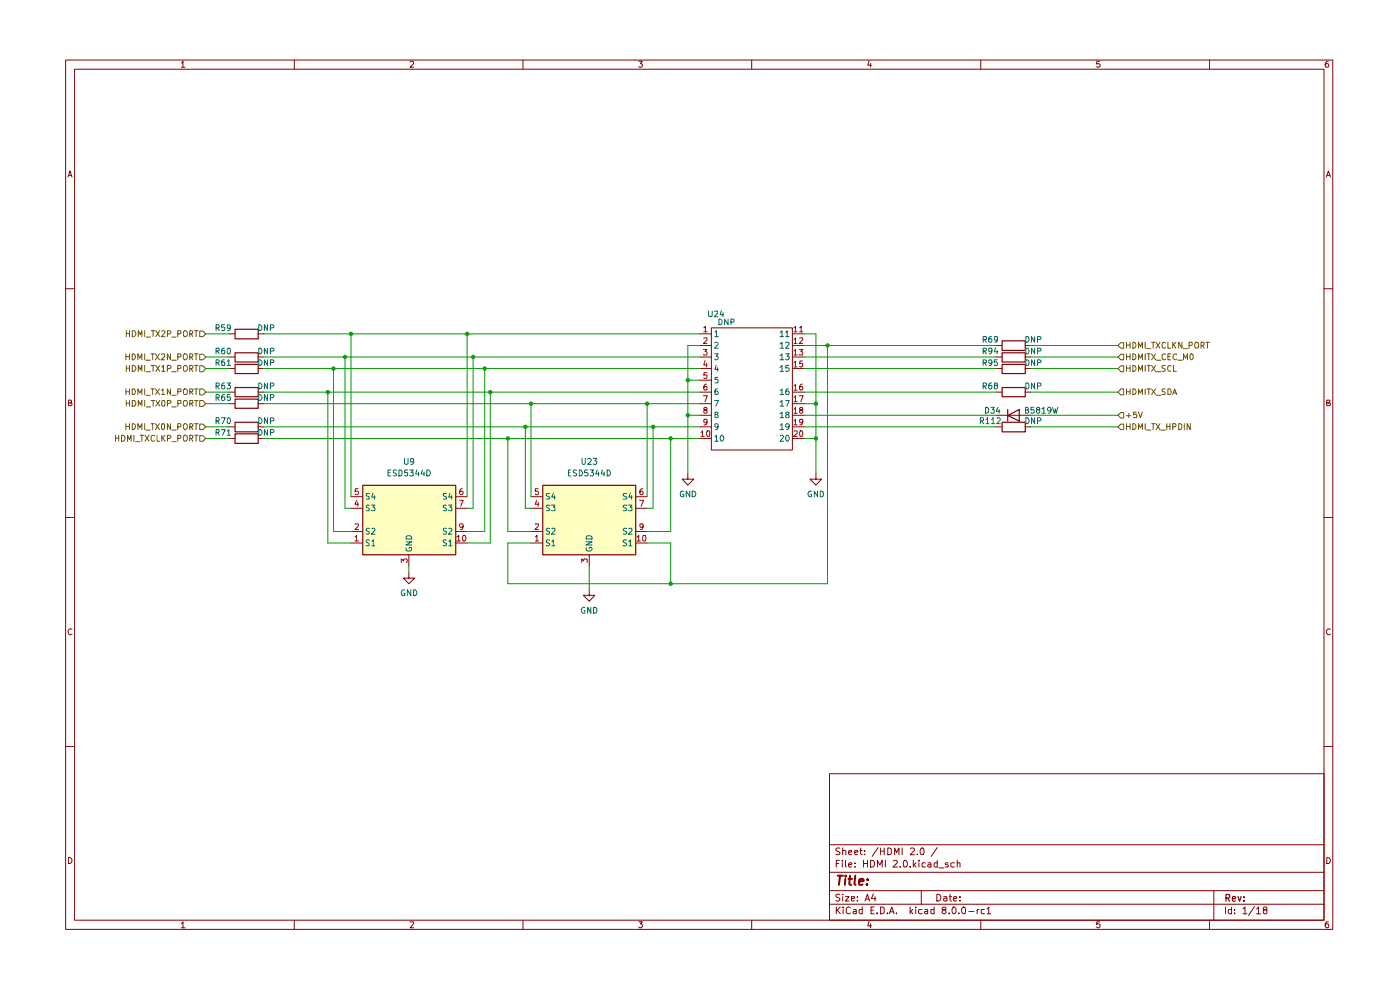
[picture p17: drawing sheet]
<svg xmlns="http://www.w3.org/2000/svg" width="297mm" height="210mm" viewBox="0 0 297 210" stroke-linecap="round" stroke-linejoin="round" font-family="sans-serif">
<g fill="none" stroke="#840000" stroke-width=".21">
<path d="M13.9 12.7h268.8v184.4h-268.8zM15.8 14.7h265.1v180.5h-265.1zM38.5 13.3h.1l.2-.3v1.3M38.5 14.3h.7M62.4 12.7v2M87 13.2l.5-.2 .3 .2-.1 .4-.7 .7h.8M110.9 12.7v2M135.5 13h.8l-.5 .5 .4 .1v.6h-.7M159.5 12.7v2M184.4 12.9l-.3 .9h.8M184.7 13.4v.9M208.1 12.7v2"/>
<path d="M233.3 13h-.6l-.1 .6h.7v.6h-.7M256.6 12.7v2M281.8 13a.71 .71 0 0 0-.7 .5 .71 .71 0 0 0 .3 .8l.4-.1v-.6l-.4-.1-.3 .3M14.4 37.5l.5-1.2 .4 1.2M14.5 37.2h.7M281.4 37.5l.4-1.2 .4 1.2M281.5 37.2h.6M13.9 61.3h1.9M280.9 61.3h1.8M14.5 85.5h.4l.3-.3-.2-.3h-.5v1.2h.6l.2-.5-.4-.1M281.5 85.5h.4l.2-.3-.1-.3h-.5v1.2h.6l.1-.5-.3-.1M13.9 109.8h1.9"/>
<path d="M280.9 109.8h1.8M15.3 133.5a.59 .59 0 0 0-.9 .5 .59 .59 0 0 0 .8 .6l.1-.1M282.2 133.5a.59 .59 0 0 0-.8 .5 .59 .59 0 0 0 .7 .6l.1-.1M13.9 158.4h1.9M280.9 158.4h1.8M176 164.1h104.9v31.1h-104.9zM176 179.2h104.9M178.2 180l-.6-.1-.3 .2 .1 .4 .8 .4-.1 .3h-.8M178.8 179.9v1.4M182.6 179.9v1.2l.3 .2M186.3 179.8l-1.3 1.8M186.8 179.9v1.4"/>
<path d="M187.6 179.9v1.4M188.3 179.9h.4l.4 .3v.8l-.4 .3h-.4zM191.4 179.9v1.4M198.8 179.8l-1.2 1.8M14.5 181.9a.65 .65 0 0 1 .8 .6 .65 .65 0 0 1-.8 .7zM38.5 195.9l.3-.4v1.3M38.5 196.8h.7M62.4 195.2v1.9M87 195.6l.7-.1 .1 .3-.8 1h.8M110.9 195.2v1.9M135.5 195.5h.8l-.5 .5 .5 .2-.1 .5-.5 .1-.2-.2M159.5 195.2v1.9"/>
<path d="M176 191.8h104.9M176 188.9h104.9M176 185h104.9M177.4 192.4v1.4M177.4 183.2h.5M177.6 193l.7 .8M178.1 182.5h-.7v1.4M178.2 189.8h-.8l-.1 .3 .8 .4 .1 .4-.3 .2-.6-.1M178.3 192.4l-.9 .8M178.7 182.5v.2M178.7 183v.9M178.8 189.7v.1"/>
<path d="M178.8 180.5l.4-.1 .2 .1v.8M178.8 190.2v.9M178.9 192.4v.2M178.9 192.9v.9M179.4 190.2h.7l-.7 .9h.7M179.4 182.5v1.3l.1 .1M180 183.4l.7-.1-.2-.3-.5 .2v.6l.3 .1 .3-.1M180 180.8l.7-.1-.2-.3-.5 .1v.6l.3 .2 .3-.1M180.4 192.6l-.4-.2-.5 .3 .1 1 .4 .1 .4-.1M180.6 190.6l.7-.1-.1-.3h-.6v.8h.6M181.1 192.9h.5v.9M181.3 180.8l.7-.1-.2-.3h-.3l-.2 .1v.6l.2 .2 .4-.1"/>
<path d="M181.4 183.8v.1M181.4 183.1v.1M181.6 193.2l-.5 .1-.1 .2 .1 .3h.5M181.9 191v.1M181.9 190.2v.2M182.4 180.4h.5M182.9 192.9h-.5l-.2 .7a.45 .45 0 0 0 .7 .2M182.9 192.4v1.4M183.2 183.2h.8M183.2 182.5v1.4M183.4 181.2v.1M183.4 180.5h.1"/>
<path d="M183.5 191.1l.5-1.4 .4 1.4M183.7 190.7h.7M184 182.5v1.4M184.4 195.4l-.3 1h.8M184.7 182.5a.73 .73 0 0 1 .9 .7 .73 .73 0 0 1-.9 .7zM184.7 196v.8M184.8 193.1h.5M185.3 189.6l-.4 1h.9M185.5 192.4h-.7v1.4h.7M185.6 190.2v.9M186 193.7v.1M186.1 183.9v-1.4l.5 1 .5-1v1.4"/>
<path d="M186.8 192.4h.3l.5 .3v.8l-.5 .3h-.3zM186.8 180.5h.8M187.8 182.5v1.4M188.3 193.7v.1M188.7 193.8l.5-1.4 .5 1.4M188.8 193.4h.7M189.5 182.7l.6-.2 .3 .4-1 1h1M189.8 181.3v-1.4l.4 1 .5-1v1.4M190.2 193.7v.1M191 183.8v.1M191.7 182.7l.3-.2a.75 .75 0 0 1 .5 .7 .75 .75 0 0 1-.5 .7l-.3-.1-.1-.4zM193.1 183.8v.1"/>
<path d="M193.1 192.4v1.4M193.2 180l.1-.1h.4l.3 .4-.9 1h.9M193.2 193.3l.5 .5M193.7 192.9l-.6 .5M193.8 182.5v1.4M193.9 183.4l.4 .5M194.3 192.4v.2M194.3 192.9v.9M194.3 183l-.5 .5M194.6 181.2v.1M194.9 182.5v.2M194.9 183v.9"/>
<path d="M195.3 180.1l.3-.2a.82 .82 0 0 1 .3 1.3h-.5l-.2-.4zM195.4 188.9v2.9M195.6 192.9h-.6l-.1 .7a.52 .52 0 0 0 .7 .2M196.2 192.9h.5l.1 .9M196.3 183.1h-.7v.7h.7M196.8 193.2l-.6 .1-.1 .2 .3 .3h.4M196.9 183.1h.6v.8M197.5 183.3l-.6 .1-.1 .2 .3 .3 .4-.1M198.2 192.9l-.7 .1v.7l.2 .1h.5M198.2 192.4v1.4M198.7 189.7a.73 .73 0 0 1 .9 .7 .73 .73 0 0 1-.9 .7zM198.8 183.1l-.4-.1-.2 .3v.5h.6"/>
<path d="M198.8 182.5v1.4M199.2 184.1h1.1M200.2 190.2h.6l.1 .9M200.2 193l-.4-.3 .4-.3h.2l.3 .3-.3 .3a.45 .45 0 0 0-.6 .4 .45 .45 0 0 0 .6 .4l.3-.2-.3-.6M200.9 190.5l-.7 .1v.4h.7M201.1 183.1l-.3-.1-.3 .3 .1 .1 .5 .1 .1 .3-.2 .1-.5-.1M201.4 193.7v.1M201.4 190.2h.5M201.5 189.7v1.3l.4 .1M202.1 192.5l.4-.1a.8 .8 0 0 1 .3 .8 .8 .8 0 0 1-.5 .6 .97 .97 0 0 1-.2-1.3zM202.3 190.6l.7-.1-.1-.3h-.5l-.1 .2v.6l.2 .1 .4-.1M202.5 183.1l-.4-.1-.4 .3 .1 .5h.7"/>
<path d="M203.1 183.1h.6v.8M203.1 182.5v1.4M203.4 193.7v.1M203.7 191v.1M203.7 190.2v.2M204.1 192.7l.3-.3a.83 .83 0 0 1 .1 1.4h-.2a.9 .9 0 0 1-.2-1.1zM205.5 193.3h1.1M207.3 192.9v.9M207.7 192.9h-.2l-.2 .3M208.1 195.2v1.9M208.8 192.9h-.6l-.1 .3 .1 .6h.6M209.4 192.8l.4-.4v1.4"/>
<path d="M209.4 193.8h.8M233.3 195.5h-.6l-.1 .6 .2-.1h.3l.3 .2v.3l-.3 .3h-.3l-.2-.2M256.6 195.2v1.9M257.5 188.9v6.3M260 192.4v1.4M261.2 192.9h-.5l-.1 .3v.4l.2 .2h.4M261.2 192.4v1.4M261.9 193.7v.1M261.9 192.9v.2M263.7 192.8l.4-.4v1.4M263.7 193.8h.8M266.1 192.3l-1.2 1.9"/>
<path d="M266.6 192.8l.4-.4v1.4M266.6 193.8h.8M268.3 193l-.3-.1v-.3l.3-.2 .4 .1 .1 .4-.8 .3v.5l.3 .1 .5-.1v-.5l-.3-.2M281.5 181.9a.65 .65 0 0 1 .7 .6 .65 .65 0 0 1-.7 .7zM281.8 195.5h-.4l-.3 .5v.5l.3 .3 .4-.1v-.7h-.4l-.3 .2"/>
</g>
<path d="M260.1 190.5l.7-.1 .1-.6-.8-.1v1.5M260.4 190.5l.5 .7M261.4 190.7l.7-.1-.1-.4h-.5l-.1 .7 .2 .3 .4-.1M262.6 190.2l.4 1 .3-1M263.9 191v.2M263.9 190.2v.2" fill="none" stroke="#840000" stroke-width=".25"/>
<path d="M177.7 185.8h1.1M178.2 185.8l-.2 1.9M179.3 186.4l-.1 1.3M179.4 185.8v.1M180 186.4h.8M180.3 185.8l-.1 1.6 .4 .3M181.4 185.8l-.1 1.6 .2 .3M182.2 187l1-.1-.1-.4a.6 .6 0 0 0-.8 .2v.9h.7M184 187.5l-.1 .2-.1-.1 .2-.1-.1 .2M184.1 186.5v.2" fill="none" stroke="#840000" stroke-width=".42"/>
<g fill="#ffffc2">
<path d="M115.1 102.9h19.7v14.7h-19.7z"/>
<path d="M76.9 102.9h19.7v14.7h-19.7z"/>
</g>
<g fill="none" stroke="#840000" stroke-width=".21">
<path d="M48.6 70.8h1.2M48.6 75.7h1.2M48.6 78.2h1.2M54.7 70.8h1.2M54.7 75.7h1.2M54.7 78.2h1.2M148.5 70.8h2.4M148.5 73.3h2.4M148.5 75.7h2.4M148.5 78.2h2.4M150.9 69.5h17.2v26h-17.2zM168.1 70.8h2.5"/>
<path d="M168.1 73.3h2.5M168.1 75.7h2.5M168.1 78.2h2.5M148.5 93h2.4M148.5 83.2h2.4M148.5 85.6h2.4M148.5 88.1h2.4M148.5 90.5h2.4M148.5 80.6h2.4M168.1 93h2.5M168.1 83.2h2.5M168.1 85.6h2.5"/>
<path d="M168.1 88.1h2.5M168.1 90.5h2.5M112.6 115.2h2.5M112.6 112.7h2.5M112.6 107.8h2.5M112.6 105.4h2.5M125 117.6v2.5M134.8 115.2h2.5M134.8 112.7h2.5M134.8 107.8h2.5M134.8 105.4h2.5M145.9 100.4v1.2h1.3l-1.3 1.3-1.2-1.3h1.2"/>
<path d="M173.1 100.4v1.2h1.2l-1.2 1.3-1.3-1.3h1.3M125 125.1v1.2h1.2l-1.2 1.2-1.3-1.2h1.3"/>
</g>
<path d="M49.9 77.3h4.9v1.9h-4.9zM49.9 74.8h4.9v2h-4.9zM49.9 69.8h4.9v2.1h-4.9zM115.1 102.9h19.8v14.8h-19.8z" fill="none" stroke="#840000" stroke-width=".25"/>
<g fill="none" stroke="#006464" stroke-width=".21">
<path d="M151.6 75.1h.8l-.5 .5h.4l.1 .5-.3 .2h-.3l-.2-.1M151.7 70.5l.3-.4v1.3M151.7 72.8l.4-.2 .3 .3-.8 1h.8M151.7 71.4h.7M151.9 77.5l-.2 .9h.7M152.2 77.9v.9M165.5 70.5l.4-.4v1.3M165.5 72.9l.4-.3v1.3M165.5 75.4l.4-.3v1.2M165.5 77.9l.4-.4v1.3M165.5 71.4h.7M165.5 73.9h.7"/>
<path d="M165.5 76.3h.7M165.5 78.8h.7M166.7 70.5h.1l.2-.4v1.3M166.7 72.8l.1-.2h.4l.2 .2-.7 1.1h.7M166.7 75.1h.7l-.4 .5h.3l.1 .5-.2 .2h-.4l-.1-.1M166.7 71.4h.7M167.3 77.5h-.6v.6h.6v.6h-.6M151.6 85h.8l-.6 1.1M151.7 92.7l.3-.4v1.3M151.7 93.6h.7M151.8 87.9l-.1-.1v-.3h.6v.3l-.6 .3v.4l.5 .1 .2-.4-.3-.3M152.2 82.5h-.4l-.1 .3v.8h.6l.1-.4-.3-.3h-.3l-.1 .3"/>
<path d="M152.3 80h-.6v.6l.4-.1 .3 .2-.1 .4h-.6M152.4 90.4l-.3 .2-.4-.1v-.5l.4-.1a.72 .72 0 0 1 .2 .7 .72 .72 0 0 1-.5 .5M152.9 92.4a.61 .61 0 0 1 .7 .5 .61 .61 0 0 1-.4 .7 .71 .71 0 0 1-.3-1.2zM165.5 82.8l.4-.3v1.2M165.5 85.3l.4-.3v1.1M165.5 87.8l.4-.4v1.2M165.5 90.2l.4-.3v1.2M165.5 92.5l.5-.2 .2 .3-.7 1h.7M165.5 83.7h.7M165.5 86.1h.7M165.5 88.6h.7M165.5 91.1h.7"/>
<path d="M166.7 85h.7l-.5 1.1M166.8 92.4a.61 .61 0 0 1 .7 .5 .61 .61 0 0 1-.4 .7 .71 .71 0 0 1-.3-1.2zM166.9 87.9l-.2-.2v-.2h.6v.3l-.4 .1-.2 .3 .1 .4h.5l.1-.2v-.2l-.2-.3M167.3 82.5l-.5 .1-.1 .8 .1 .3 .5-.1 .1-.4-.2-.3h-.3l-.2 .3M167.4 90.4l-.1 .1a.42 .42 0 0 1-.5 0 .42 .42 0 0 1-.1-.5l.5-.1a.72 .72 0 0 1 .2 .7 .72 .72 0 0 1-.6 .5M116.6 114.6l-.5-.1-.2 .3v.2l.7 .4-.2 .4-.5-.1M116.6 112.1h-.7a.57 .57 0 0 0 .6 .7l.1 .3-.2 .2-.5-.1M116.6 107.2h-.7v.3l.2 .2h.3l.2 .5-.1 .1h-.6M116.6 104.7h-.6l-.1 .2 .2 .4h.3l.2 .2v.2l-.1 .2h-.6M117 107.1h.7l-.3 .5 .3 .1v.5h-.7M117 114.8h.2l.2-.3v1.3M117 112.1h.7v.5l-.7 .7h.7"/>
<path d="M117 115.8h.7M117.4 104.6l-.4 .8h.8M117.6 105.1v.8M124.3 114.9h1.3l-1.3 .7h1.3M124.4 116.2a.45 .45 0 0 0 .2 .7l.7-.1a.37 .37 0 0 0 .3-.3 .37 .37 0 0 0-.2-.4h-.4v.3M124.4 113.8l.2-.1h.7l.2 .1 .1 .5h-1.3zM133 114.6l-.5-.1-.3 .3 .1 .2 .6 .3 .1 .2-.3 .3-.5-.1M133 104.7h-.6l-.2 .2 .3 .4h.2l.3 .4-.2 .2h-.6M133 107.2h-.7l-.1 .3 .3 .2h.2l.3 .5-.2 .1h-.6M133 112.1h-.7a.57 .57 0 0 0 .6 .7l.1 .3-.3 .2-.5-.1M133.3 107.1h.8l-.4 .5 .4 .1v.5h-.8M133.4 114.8h.2l.1-.3v1.3"/>
<path d="M133.4 112.1h.7v.5l-.8 .7h.8M133.4 115.8h.7M133.7 104.6l-.3 .8h.7M134 105.1v.8"/>
</g>
<g fill="none" stroke="#a90000" stroke-width=".21">
<path d="M149.2 74.1h.8l-.4 .4 .4 .2v.5h-.8M149.3 69.5l.3-.3v1.2M149.3 71.7h.6l.1 .5-.8 .6h.8M149.3 70.4h.7M149.6 76.5l-.3 .9h.8M149.9 77v.8M150 79h-.6l-.1 .6 .6-.1 .1 .6-.3 .2-.4-.2M168.4 69.5l.4-.3v1.2M168.4 72l.4-.3v1.1M168.4 74.5l.4-.4v1.2M168.4 76.9l.4-.3v1.2M168.4 70.4h.7"/>
<path d="M168.4 72.8h.7M168.4 75.3h.7M168.4 77.8h.7M169.5 74.1h.8l-.4 .4 .4 .3-.1 .5-.7-.1M169.6 69.5l.4-.3v1.2M169.6 71.7h.6l.1 .3-.8 .8h.8M169.6 70.4h.7M170.2 76.6h-.5l-.1 .6 .6-.1v.7h-.4l-.2-.1M148.7 91.7l.3-.3v1.2M148.7 92.6h.7M149.2 83.9h.9l-.5 1.3M149.6 87l-.2-.1a.34 .34 0 0 1 .1-.5 .34 .34 0 0 1 .5 .2l-.1 .3-.5 .1-.1 .4a.42 .42 0 0 0 .7 .2v-.5l-.3-.1"/>
<path d="M149.9 81.5h-.3a.93 .93 0 0 0-.2 1.2l.3 .1 .3-.2v-.5l-.6-.1-.1 .2M150 91.5h.5l.1 .7-.2 .4-.4-.1zM150 89.4l-.3 .3-.3-.1v-.7l.6 .1v.9l-.6 .2M168.4 81.8l.4-.3v1.3M168.4 84.3l.4-.4v1.3M168.4 86.8l.4-.4v1.3M168.4 89.3l.4-.4v1.2M168.4 91.5l.6-.1 .1 .5-.7 .7h.7M168.4 82.8h.7M168.4 85.2h.7M168.4 87.7h.7M168.4 90.1h.7"/>
<path d="M169.5 83.9h.9l-.5 1.3M169.7 91.5h.5l.1 .7-.2 .4-.4-.1zM169.9 87l-.2-.1a.31 .31 0 0 1 .1-.4 .31 .31 0 0 1 .4 .1v.3l-.5 .1-.1 .4a.35 .35 0 0 0 .4 .3 .35 .35 0 0 0 .3-.3l-.1-.4h-.2M170.2 81.5h-.2a.93 .93 0 0 0-.3 1.2 .43 .43 0 0 0 .5-.2 .43 .43 0 0 0 0-.5h-.5l-.1 .2M170.3 89.4l-.3 .3-.3-.1v-.7h.5l.1 .2-.2 .9-.4 .1M113.6 113.9l.3-.3v1.2M113.6 111.2l.6-.1 .1 .4-.8 .8h.8M113.6 114.8h.7M113.8 106.1l-.2 .9h.7M114.2 103.7h-.6v.6h.6v.6h-.5l-.1-.1M114.2 106.5v.9M123.4 119.3v-.7l.4 .4 .1-.4h.6v.7"/>
<path d="M135.2 113.9l.3-.3v1.2M135.2 114.8h.6M135.7 106.1h.8l-.5 1.3M136.3 103.7h-.2l-.3 .3v.8l.4 .1h.1l.1-.5a.35 .35 0 0 0-.3-.2 .35 .35 0 0 0-.3 .2M136.4 113.7h.5l.1 .6-.1 .5h-.4l-.2-.2zM136.4 111.6l-.2 .3-.4-.1v-.6l.5-.1 .1 .2-.1 .9-.5 .1"/>
</g>
<path d="M42.4 92.4h.6l.6 .6-.6 .6h-.6z" fill="#fff"/>
<g fill="none" stroke="#725600" stroke-width=".21">
<path d="M24.5 92.3v1.3M24.5 92.9h.7M25.2 92.3v1.3M25.8 92.3a.65 .65 0 0 1 .7 .7 .65 .65 0 0 1-.7 .6zM27 93.6v-1.3l.5 1 .3-1v1.3M28.4 92.3v1.3M28.7 93.7h1M29.8 92.3h.7M30.1 92.3v1.3M30.8 92.3l.8 1.3M31.6 92.3l-.8 1.3M32.8 92.5l-.3-.2-.5 .4 .1 .7 .4 .2 .3-.2"/>
<path d="M33.3 92.3v1.3h.6M34.3 92.3v1.3M34.5 92.8l.5 .8M35 92.3l-.7 .7M35.5 93h.5l.3-.4-.3-.3h-.5v1.3M36.4 93.7h1M37.7 93l.6-.1 .1-.4-.7-.2v1.3M39 92.5l.2-.2 .3 .1a.74 .74 0 0 1 .2 1l-.5 .2a.9 .9 0 0 1-.2-1.1zM40.3 93l.5-.1v-.5l-.5-.1v1.3M40.5 93l.4 .6M41.3 92.3h.7M41.6 92.3v1.3"/>
<path d="M42.4 92.4h.6l.6 .6-.6 .6h-.6z"/>
</g>
<path d="M42.4 90h.6l.6 .5-.6 .6h-.6z" fill="#fff"/>
<g fill="none" stroke="#725600" stroke-width=".21">
<path d="M26.7 89.9v1.2M26.7 90.5h.8M27.5 89.9v1.2M28.1 89.9a.64 .64 0 0 1 .6 .6 .64 .64 0 0 1-.6 .6zM29.2 91.1v-1.2l.5 .8 .4-.8v1.2M30.7 89.9v1.2M30.9 91.2h1M32 89.9h.7M32.4 89.9v1.2M33 89.9l.8 1.2M33.8 89.9l-.8 1.2M34.3 90l.4-.1 .2 .2v.8l-.2 .2-.4-.1z"/>
<path d="M36.2 89.9v1.2l-.7-1.2v1.2M36.4 91.2h1M37.7 90.5h.6l.1-.5-.7-.1v1.2M39.2 89.9l.5 .1a.79 .79 0 0 1-.3 1.1h-.2a.86 .86 0 0 1 0-1.2zM40.3 90.5h.5v-.5l-.5-.1v1.2M40.5 90.5l.4 .6M41.3 89.9h.7M41.6 89.9v1.2M42.4 90h.6l.6 .5-.6 .6h-.6z"/>
</g>
<path d="M42.4 75.1h.6l.6 .6-.6 .6h-.6z" fill="#fff"/>
<g fill="none" stroke="#725600" stroke-width=".21">
<path d="M26.7 75.1v1.2M26.7 75.6h.8M27.5 75.1v1.2M28.1 75.1a.64 .64 0 0 1 .6 .6 .64 .64 0 0 1-.6 .6zM29.2 76.3v-1.2l.5 .9 .4-.9v1.2M30.7 75.1v1.2M30.9 76.4h1M32 75.1h.7M32.4 75.1v1.2M33 75.1l.8 1.2M33.8 75.1l-.8 1.2M34.2 75.2l.2-.1h.3l.2 .1v.4l-.7 .7h.7"/>
<path d="M36.2 75.1v1.2l-.7-1.2v1.2M36.4 76.4h1M37.7 75.7l.7-.1v-.4l-.7-.1v1.2M39.2 75.1h.3a.74 .74 0 0 1 .2 1.1l-.5 .1a.86 .86 0 0 1 0-1.2zM40.3 75.7l.5-.1v-.5h-.5v1.2M40.5 75.7l.4 .6M41.3 75.1h.7M41.6 75.1v1.2M42.4 75.1h.6l.6 .6-.6 .6h-.6z"/>
</g>
<path d="M42.4 82.5h.6l.6 .7-.6 .6h-.6z" fill="#fff"/>
<g fill="none" stroke="#725600" stroke-width=".21">
<path d="M26.7 82.5v1.2M26.7 83.1h.8M27.5 82.5v1.2M28.1 82.5a.66 .66 0 0 1 .6 .4 .66 .66 0 0 1-.2 .8h-.4zM29.2 83.7v-1.2l.5 .8 .4-.8v1.2M30.7 82.5v1.2M30.9 83.9h1M32 82.5h.7M32.4 82.5v1.2M33 82.5l.8 1.2M33.8 82.5l-.8 1.2M34.2 82.8l.4-.3v1.2"/>
<path d="M34.2 83.7h.7M36.2 82.5v1.2l-.7-1.2v1.2M36.4 83.9h1M37.7 83.1h.6l.1-.5-.7-.1v1.2M39.1 82.5h.4a.74 .74 0 0 1 0 1.2h-.4a1.05 1.05 0 0 1 0-1.2zM40.3 83.1h.5v-.6h-.5v1.2M40.5 83.1l.4 .6M41.3 82.5h.7M41.6 82.5v1.2M42.4 82.5h.6l.6 .7-.6 .6h-.6z"/>
</g>
<path d="M42.4 85h.6l.6 .6-.6 .6h-.6z" fill="#fff"/>
<g fill="none" stroke="#725600" stroke-width=".21">
<path d="M26.8 85v1.1M26.8 85.5h.7M27.5 85v1.1M28.1 85h.5l.1 .2 .1 .4-.2 .5h-.5zM29.3 86.1v-1.1l.5 .8 .3-.8v1.1M30.7 85v1.1M31 86.3h1M32 85h.8M32.5 85v1.1M33.1 85l.8 1.1M33.9 85l-.8 1.1M34.4 85h.5l.1 .7-.2 .4h-.3l-.2-.1z"/>
<path d="M35.5 85.5h.6l.2-.1-.1-.4h-.7v1.1M36.4 86.3h1M37.7 85.5h.6l.1-.5h-.7v1.1M39.1 85h.4a.78 .78 0 0 1 0 1.1h-.4l-.1-.1-.1-.6zM40.3 85.5h.5v-.5h-.5v1.1M40.5 85.5l.4 .6M41.3 85h.7M41.6 85v1.1M42.4 85h.6l.6 .6-.6 .6h-.6z"/>
</g>
<path d="M42.4 70.2h.6l.6 .6-.6 .6h-.6z" fill="#fff"/>
<g fill="none" stroke="#725600" stroke-width=".21">
<path d="M26.8 70.1v1.3M26.8 70.7h.7M27.5 70.1v1.3M28.1 70.1a.65 .65 0 0 1 .7 .7 .65 .65 0 0 1-.7 .6zM29.3 71.4v-1.3l.5 .9 .3-.9v1.3M30.7 70.1v1.3M31 71.5h1M32 70.1h.8M32.5 70.1v1.3M33.1 70.1l.8 1.3M33.9 70.1l-.8 1.3M34.3 70.2l.4-.1 .3 .4-.8 .9h.8"/>
<path d="M35.5 70.8h.5l.3-.2-.1-.4-.7-.1v1.3M36.4 71.5h1M37.7 70.8l.6-.1 .1-.5-.7-.1v1.3M39.2 70.1l.3 .1a.74 .74 0 0 1 .2 1l-.5 .2a.86 .86 0 0 1 0-1.3zM40.3 70.8l.5-.1v-.5l-.5-.1v1.3M40.5 70.8l.4 .6M41.3 70.1h.7M41.6 70.1v1.3M42.4 70.2h.6l.6 .6-.6 .6h-.6z"/>
</g>
<path d="M42.4 77.6h.6l.6 .6-.6 .7h-.6z" fill="#fff"/>
<g fill="none" stroke="#725600" stroke-width=".21">
<path d="M26.8 77.5v1.3M26.8 78.1h.7M27.5 77.5v1.3M28.1 77.5a.65 .65 0 0 1 .7 .6 .65 .65 0 0 1-.7 .7zM29.3 78.8v-1.3l.5 .9 .3-.9v1.3M30.7 77.5v1.3M31 78.9h1M32 77.5h.8M32.5 77.5v1.3M33.1 77.5l.8 1.3M33.9 77.5l-.8 1.3M34.3 77.9l.4-.4v1.3"/>
<path d="M34.3 78.8h.7M35.5 78.2l.7-.1 .1-.3-.3-.3h-.5v1.3M36.4 78.9h1M37.7 78.2l.7-.1v-.4l-.7-.2v1.3M39.2 77.5l.3 .1a.74 .74 0 0 1 .2 1l-.5 .2a.86 .86 0 0 1 0-1.3zM40.3 78.2l.5-.1v-.5l-.5-.1v1.3M40.5 78.2l.4 .6M41.3 77.5h.7M41.6 77.5v1.3M42.4 77.6h.6l.6 .6-.6 .7h-.6z"/>
</g>
<path d="M212.6 74.8h4.9v2h-4.9zM212.6 72.3h4.9v2h-4.9zM212.6 77.3h4.9v1.9h-4.9zM49.9 89.6h4.9v2h-4.9zM49.9 82.2h4.9v2h-4.9zM49.9 84.7h4.9v1.9h-4.9zM49.9 92h4.9v2.1h-4.9zM212.6 89.6h4.9v2h-4.9zM212.6 82.2h4.9v2h-4.9zM213.8 88.1l2.4-1.2v2.4zM213.8 86.9v2.4" fill="none" stroke="#840000" stroke-width=".25"/>
<g fill="none" stroke="#840000" stroke-width=".21">
<path d="M211.3 75.7h1.2M211.3 73.3h1.2M211.3 78.2h1.2M217.5 75.7h1.1M217.5 73.3h1.1M217.5 78.2h1.1M48.6 90.5h1.2M48.6 83.2h1.2M48.6 85.6h1.2M48.6 93h1.2M54.7 90.5h1.2M54.7 83.2h1.2"/>
<path d="M54.7 85.6h1.2M54.7 93h1.2M211.3 90.5h1.2M211.3 83.2h1.2M211.3 88.1h7.3M217.5 90.5h1.1M217.5 83.2h1.1"/>
</g>
<path d="M237.2 90.5l.6-.5h.6v1.1h-.6z" fill="#fff"/>
<g fill="none" stroke="#725600" stroke-width=".21">
<path d="M237.8 90h.6v1.1h-.6l-.6-.6zM239 89.9v1.2M239 90.5h.7M239.7 89.9v1.2M240.3 89.9a.64 .64 0 0 1 .7 .6 .64 .64 0 0 1-.7 .6zM241.5 91.1v-1.2l.4 .8 .5-.8v1.2M242.9 89.9v1.2M243.2 91.2h.9M244.3 89.9h.7M244.6 89.9v1.2M245.2 89.9l.9 1.2M246.1 89.9l-.9 1.2"/>
<path d="M246.2 91.2h1M247.5 90.5h.7M247.5 89.9v1.2M248.2 89.9v1.2M248.8 90.5h.5l.2-.1v-.4l-.7-.1v1.2M250.1 89.9a.64 .64 0 0 1 .6 .6 .64 .64 0 0 1-.6 .6zM251.2 89.9v1.2M252.5 89.9v1.2l-.7-1.2v1.2"/>
</g>
<path d="M237.2 78.2l.6-.6h.6v1.3h-.6z" fill="#fff"/>
<g fill="none" stroke="#725600" stroke-width=".21">
<path d="M237.8 77.6h.6v1.3h-.6l-.6-.7zM239 77.5v1.3M239 78.1h.7M239.7 77.5v1.3M240.3 77.5a.64 .64 0 0 1 .7 .6 .64 .64 0 0 1-.7 .7zM241.5 78.8v-1.3l.4 .9 .5-.9v1.3M242.9 77.5v1.3M243.4 77.5h.6M243.7 77.5v1.3M244.3 77.5l.8 1.3M245.1 77.5l-.8 1.3M245.3 78.9h.9"/>
<path d="M247.2 77.6l-.4-.1-.3 .3 .1 .3 .6 .2v.4h-.7M248.4 77.7l-.2-.2a.65 .65 0 0 0-.5 .6 .65 .65 0 0 0 .5 .7l.2-.1M249 77.5v1.3h.5"/>
</g>
<path d="M237.2 88.1l.6-.6h.6v1.2h-.6z" fill="#fff"/>
<path d="M237.8 87.5h.6v1.2h-.6l-.6-.6zM239 88.2h.9M239.5 87.7v.9M241.1 87.4h-.6v.6l.4-.2 .3 .3-.1 .5-.6-.1M241.5 87.4l.4 1.2 .5-1.2" fill="none" stroke="#725600" stroke-width=".21"/>
<path d="M237.2 73.3l.6-.6h.6v1.2h-.6z" fill="#fff"/>
<g fill="none" stroke="#725600" stroke-width=".21">
<path d="M237.2 73.3l.6-.6h.6v1.2h-.6zM239 72.6v1.3M239 73.2h.7M239.7 72.6v1.3M240.3 72.6a.64 .64 0 0 1 .7 .6 .64 .64 0 0 1-.7 .7zM241.5 73.9v-1.3l.4 .9 .5-.9v1.3M242.9 72.6v1.3M243.2 74h.9M244.3 72.6h.7M244.6 72.6v1.3M245.2 72.6l.9 1.3M246.1 72.6l-.9 1.3"/>
<path d="M247.3 72.8l-.3-.2a.65 .65 0 0 0-.5 .6 .65 .65 0 0 0 .5 .7l.3-.2M247.8 72.6v1.3h.6M248.8 72.6v1.3M249 73.1l.5 .8M249.5 72.6l-.7 .7M250.7 72.6v1.3l-.6-1.3v1.3M251 74h1M252.3 73.3h.5l.1-.2v-.3l-.1-.2h-.5v1.3M253.7 72.6l.3 .1a.74 .74 0 0 1 .2 1l-.5 .2a.86 .86 0 0 1 0-1.3zM254.8 73.3l.6-.1v-.5l-.6-.1v1.3M255.1 73.3l.4 .6M255.8 72.6h.8"/>
<path d="M256.2 72.6v1.3"/>
</g>
<path d="M237.8 82.5h.6v1.3h-.6l-.6-.6z" fill="#fff"/>
<g fill="none" stroke="#725600" stroke-width=".21">
<path d="M237.8 82.5h.6v1.3h-.6l-.6-.6zM239 82.5v1.2M239 83.1h.7M239.7 82.5v1.2M240.3 82.5a.66 .66 0 0 1 .7 .4 .66 .66 0 0 1-.3 .8h-.4zM241.5 83.7v-1.2l.4 .8 .5-.8v1.2M242.9 82.5v1.2M243.4 82.5h.6M243.7 82.5v1.2M244.3 82.5l.8 1.2M245.1 82.5l-.8 1.2M245.3 83.9h.9"/>
<path d="M247.2 82.5h-.6l-.1 .2 .1 .3 .6 .3v.3l-.7 .1M247.8 82.5a.66 .66 0 0 1 .6 .4 .66 .66 0 0 1-.2 .8h-.4zM248.8 83.7l.4-1.2 .4 1.2M248.9 83.3h.6"/>
</g>
<path d="M237.2 75.7l.6-.6h.6v1.2h-.6z" fill="#fff"/>
<g fill="none" stroke="#725600" stroke-width=".21">
<path d="M237.8 75.1h.6v1.2h-.6l-.6-.6zM239 75.1v1.2M239 75.6h.7M239.7 75.1v1.2M240.3 75.1a.64 .64 0 0 1 .7 .6 .64 .64 0 0 1-.7 .6zM241.5 76.3v-1.2l.4 .9 .5-.9v1.2M242.9 75.1v1.2M243.4 75.1h.6M243.7 75.1v1.2M244.3 75.1l.8 1.2M245.1 75.1l-.8 1.2M245.3 76.4h.9"/>
<path d="M247.3 75.2l-.3-.1a.65 .65 0 0 0-.5 .6 .65 .65 0 0 0 .5 .6l.3-.1M247.8 75.6h.4M248.4 75.1h-.6v1.2h.6M249.6 75.2l-.3-.1-.4 .3 .1 .8 .3 .1 .3-.1M249.9 76.4h.9M251.1 76.3v-1.2l.4 .9 .4-.9v1.2M252.5 75.2l.4-.1 .2 .2v.8l-.2 .2a.72 .72 0 0 1-.4-1.1z"/>
</g>
<path d="M77 102.9h19.7v14.8h-19.7z" fill="none" stroke="#840000" stroke-width=".25"/>
<path d="M74.5 115.2h2.4M74.5 112.7h2.4M74.5 107.8h2.4M74.5 105.4h2.4M86.7 117.6v2.5M96.6 115.2h2.5M96.6 112.7h2.5M96.6 107.8h2.5M96.6 105.4h2.5M86.7 121.4v1.2h1.3l-1.3 1.2-1.2-1.2h1.2" fill="none" stroke="#840000" stroke-width=".21"/>
<g fill="none" stroke="#006464" stroke-width=".21">
<path d="M78.4 114.6h-.6v.4l.5 .3 .1 .2-.3 .3-.4-.1M78.4 112.1h-.6v.5l.5 .1 .1 .4-.3 .2-.4-.1M78.4 107.2h-.6v.4a.47 .47 0 0 1 .4 .2 .47 .47 0 0 1 .1 .5h-.6M78.4 104.7h-.6a.47 .47 0 0 0 0 .5 .47 .47 0 0 0 .5 .2v.5h-.6M78.8 107.1h.7l-.4 .5 .4 .2v.5l-.7-.1M78.9 114.8l.3-.3v1.3M78.9 112.1h.4l.2 .3-.7 .9h.7M78.9 115.8h.6M79.1 104.6l-.2 .8h.7M79.5 105.1v.8M86.1 116.2v.5l.3 .2h.7a.52 .52 0 0 0 .1-.8h-.4v.3M86.1 114.9h1.2l-1.2 .7h1.2"/>
<path d="M86.1 113.8l.3-.1h.7l.2 .3v.3h-1.2zM94.7 114.6l-.4-.1-.3 .3 .1 .2 .6 .3v.3l-.3 .2-.4-.1M94.7 104.7h-.6a.47 .47 0 0 0 0 .5 .47 .47 0 0 0 .5 .2v.5h-.6M94.7 107.2l-.4-.1-.3 .3 .1 .2 .6 .3v.3l-.7 .1M94.7 112.1h-.4l-.3 .2 .1 .3 .6 .2v.4l-.3 .1-.4-.1M95.1 107.1h.8l-.4 .5 .4 .2-.1 .5-.7-.1M95.2 114.8l.3-.3v1.3M95.2 112.1h.4l.3 .3-.8 .9h.8M95.2 115.8h.7M95.5 104.6l-.3 .8h.8M95.8 105.1v.8"/>
</g>
<g fill="none" stroke="#a90000" stroke-width=".21">
<path d="M75.3 113.9l.3-.3v1.2M75.3 111.2l.6-.1 .2 .2-.1 .3-.7 .7h.8M75.3 114.8h.8M75.6 106.1l-.3 .9h.8M75.9 106.5v.9M76 103.7h-.6l-.1 .6h.7l.1 .4-.3 .2h-.3l-.2-.1M85.1 119.3v-.7l.5 .4 .1-.4h.5l.2 .1v.5l-.2 .1M96.9 113.9l.4-.3v1.2M96.9 114.8h.8M97.5 106.1h.7l-.5 1.3M98.1 103.7l-.4 .1a.82 .82 0 0 0 0 1.1h.3l.2-.2v-.4l-.5-.1-.2 .2M98.2 113.6l.5 .1a.94 .94 0 0 1 0 1.1l-.5-.1a.87 .87 0 0 1 0-1.1z"/>
<path d="M98.2 111.6l-.2 .3h-.3l-.2-.3v-.3l.2-.2h.4a.91 .91 0 0 1-.1 1.2h-.3"/>
</g>
<g fill="none" stroke="#009600" stroke-width=".21">
<path d="M43.6 75.7h5M43.6 78.2h5M43.6 70.8h5M55.9 75.7h92.6M55.9 78.2h92.6M55.9 70.8h92.6M70.7 78.2v34.5h3.8M73.2 75.7v32.1h1.3M74.5 70.8v34.6M99.1 70.8v34.6M100.4 75.7v32.1h-1.3M102.8 78.2v34.5h-3.7"/>
<path d="M148.5 73.3h-2.6v27.1M170.6 73.3h40.7M170.6 75.7h40.7M170.6 78.2h40.7M170.6 70.8h2.5v29.6M175.6 73.3v50.5h-67.9v-8.6h4.9M218.6 73.3h18.6M218.6 75.7h18.6M218.6 78.2h18.6M43.6 85.6h5M43.6 83.2h5M43.6 90.5h5"/>
<path d="M43.6 93h5M55.9 85.6h92.6M55.9 83.2h92.6M55.9 90.5h92.6M55.9 93h92.6M69.5 83.2v32h5M104 83.2v32h-4.9M107.7 93v19.7h4.9M111.5 90.5v17.3h1.1M112.6 85.6v19.8M137.3 85.6v19.8M138.6 90.5v17.3h-1.3"/>
<path d="M142.3 93v19.7h-5M145.9 80.6h2.6M145.9 88.1h2.6M170.6 88.1h40.7M170.6 85.6h2.5M170.6 83.2h40.7M170.6 90.5h40.7M170.6 93h2.5M218.6 88.1h18.6M218.6 83.2h18.6M218.6 90.5h18.6M137.3 115.2h5v8.6"/>
<path d="M86.7 120.1v1.3M125 120.1v5"/>
</g>
<g fill="#009600">
<circle cx="104" cy="83.2" r=".47"/>
<circle cx="100.4" cy="75.7" r=".47"/>
<circle cx="111.5" cy="90.5" r=".47"/>
<circle cx="112.6" cy="85.6" r=".47"/>
<circle cx="102.8" cy="78.2" r=".47"/>
<circle cx="145.9" cy="80.6" r=".47"/>
<circle cx="145.9" cy="88.1" r=".47"/>
<circle cx="107.7" cy="93" r=".47"/>
<circle cx="142.3" cy="123.8" r=".47"/>
<circle cx="142.3" cy="93" r=".47"/>
<circle cx="173.1" cy="93" r=".47"/>
<circle cx="173.1" cy="85.6" r=".47"/>
<circle cx="138.6" cy="90.5" r=".47"/>
<circle cx="137.3" cy="85.6" r=".47"/>
<circle cx="175.6" cy="73.3" r=".47"/>
<circle cx="70.7" cy="78.2" r=".47"/>
<circle cx="73.2" cy="75.7" r=".47"/>
<circle cx="69.5" cy="83.2" r=".47"/>
<circle cx="74.5" cy="70.8" r=".47"/>
<circle cx="99.1" cy="70.8" r=".47"/>
</g>
<g fill="none" stroke="#006464" stroke-width=".21">
<path d="M45.8 76.9h.6v-.5l-.6-.1v1.2M45.8 74.5h.6v-.6h-.6v1.2M45.8 69.5h.6v-.5l-.6-.1v1.2M46.1 76.9l.4 .6M46.1 74.5l.4 .6M46.1 69.5l.4 .6M47.6 76.3l-.6 .3v.8l.6 .1v-.7l-.4-.1-.2 .3M47.6 73.9h-.4l-.2 .2v.9l.6 .1v-.7l-.4-.1-.2 .2M47.6 68.9h-.6v.6l.4-.1 .3 .2-.1 .5h-.6M48.2 76.7l.4-.4v1.2M48.2 74l.2-.1 .4 .1 .1 .6-.2 .5h-.3l-.2-.2zM48.2 77.5h.7"/>
<path d="M48.9 69.5l-.1 .1h-.5l-.1-.6 .4-.1 .3 .2-.2 1h-.4M54.9 76.3a.66 .66 0 0 1 .7 .5 .66 .66 0 0 1-.3 .7h-.4zM54.9 73.9a.66 .66 0 0 1 .7 .4 .66 .66 0 0 1-.3 .8h-.4zM54.9 68.9a.64 .64 0 0 1 .7 .6 .64 .64 0 0 1-.7 .6zM56.8 76.3v1.2l-.7-1.2v1.2M56.8 73.9v1.2l-.7-1.2v1.2M56.8 68.9v1.2l-.7-1.2v1.2M57.4 76.9h.5l.2-.2-.1-.3-.6-.1v1.2M57.4 74.5h.5l.2-.5-.2-.1h-.5v1.2M57.4 69.5h.6l.1-.4-.2-.2h-.5v1.2M150.3 66v.9l.3 .3h.2l.3-.3v-.9M151.6 66.1l.6-.1 .1 .3-.8 .9h.8"/>
<path d="M152.5 67.7a.66 .66 0 0 1 .7 .4 .66 .66 0 0 1-.3 .8h-.4zM153 65.9l-.2 .9h.7M153.4 66.3v.9M154.5 67.7v1.2l-.8-1.2v1.2M155.1 68.4l.6-.1v-.5l-.6-.1v1.2M208.6 74.5h.6v-.5l-.6-.1v1.2M208.6 72h.6v-.5l-.6-.1v1.2M208.6 76.9h.6v-.5l-.6-.1v1.2M208.8 74.5l.4 .6M208.8 72l.4 .6M208.8 76.9l.4 .6M210.3 71.4h-.3l-.2 .3v.8a.36 .36 0 0 0 .6-.2l-.1-.4-.1-.1-.4 .3"/>
<path d="M210.4 74.4l-.2 .2-.4-.1v-.5l.5-.1 .1 .1-.1 1-.5 .1M210.4 76.8l-.2 .3-.4-.1v-.6a.36 .36 0 0 1 .6 .2l-.1 .8-.5 .1M211.2 73.8l-.3 .8h.8M211.5 76.3h-.6v.6l.5-.2 .2 .3-.1 .5-.6-.1M211.5 74.3v.8M211.6 71.9l-.1 .2-.4 .1-.2-.2v-.5l.6-.1 .1 .2-.2 .9-.4 .1M217.6 73.9a.66 .66 0 0 1 .7 .4 .66 .66 0 0 1-.2 .8h-.5zM217.6 71.4h.5a.66 .66 0 0 1 .2 .8 .66 .66 0 0 1-.7 .4zM217.6 76.3a.66 .66 0 0 1 .7 .5 .66 .66 0 0 1-.2 .7h-.5zM219.5 73.9v1.2l-.7-1.2v1.2M219.5 71.4v1.2l-.7-1.2v1.2M219.5 76.3v1.2l-.7-1.2v1.2"/>
<path d="M220.1 74.5h.6l.1-.5-.1-.1h-.6v1.2M220.1 72h.6l.1-.4-.1-.2h-.6v1.2M220.1 76.9h.6l.1-.2v-.3l-.7-.1v1.2M45.8 89.3l.6-.1v-.5l-.6-.1v1.3M45.8 81.9l.6-.1v-.5l-.6-.1v1.3M45.8 84.4l.6-.1v-.5l-.6-.1v1.3M45.8 91.7h.6v-.6h-.6v1.2M46.1 89.3l.4 .6M46.1 81.9l.4 .6M46.1 84.4l.4 .6M46.1 91.7l.4 .6M46.9 88.6h.9l-.6 1.3"/>
<path d="M46.9 91.1h.9l-.6 1.2M47.6 81.2l-.4 .1-.2 .3v.7l.2 .2 .4-.1v-.7h-.5l-.1 .2M47.6 83.7l-.4 .1-.2 .2v.8l.2 .2 .4-.1v-.7h-.5l-.1 .2M48.1 81.2h.8l-.4 .5h.3v.7l-.5 .1-.2-.2M48.2 91.5l.4-.4v1.2M48.2 92.3h.7M48.5 88.6a.71 .71 0 0 1 .4 .6 .71 .71 0 0 1-.3 .7l-.4-.3v-.7zM48.8 83.7h-.6v.6l.6-.1a.45 .45 0 0 1 0 .6 .45 .45 0 0 1-.6 .1v-.1M54.9 88.6a.64 .64 0 0 1 .7 .6 .64 .64 0 0 1-.7 .7zM54.9 81.2a.64 .64 0 0 1 .7 .7 .64 .64 0 0 1-.7 .6zM54.9 83.7a.64 .64 0 0 1 .7 .6 .64 .64 0 0 1-.7 .7zM54.9 91.1h.4a.66 .66 0 0 1 .3 .8 .66 .66 0 0 1-.7 .4z"/>
<path d="M56.8 88.6v1.3l-.7-1.3v1.3M56.8 81.2v1.3l-.7-1.3v1.3M56.8 83.7v1.3l-.7-1.3v1.3M56.8 91.1v1.2l-.7-1.2v1.2M57.4 89.3l.6-.1 .1-.3-.2-.3h-.5v1.3M57.4 81.9h.5l.2-.2-.1-.4-.6-.1v1.3M57.4 84.4h.5l.2-.5-.2-.2h-.5v1.3M57.4 91.7h.5l.2-.4-.2-.2h-.5v1.2M82.9 99.7h-.6v1.3h.6M84.1 99.8l-.5-.1-.2 .2v.3l.7 .4-.2 .4-.5-.1M84.6 99.7h.4l.3 .3v.7l-.3 .3h-.4zM85.8 97.2v1l.3 .3h.2l.3-.3v-1"/>
<path d="M86.5 99.7h-.6l-.1 .6h.7v.6h-.7M86.9 99.7h.8l-.5 .5 .5 .1v.6h-.8M87.8 97.8l-.1 .2h-.5v-.7l.3-.1 .3 .2v.8l-.2 .2-.4 .1M88.4 99.7l-.2 .8h.7M89.6 99.7l-.2 .8h.7M90.5 99.7a.65 .65 0 0 1 .8 .6 .65 .65 0 0 1-.8 .7zM121.1 99.7h-.5v1.3h.5M122.3 99.8l-.4-.1-.3 .2 .1 .4 .6 .2v.4h-.7M122.9 99.7a.64 .64 0 0 1 .7 .6 .64 .64 0 0 1-.7 .7zM123.5 97.2v1a.35 .35 0 0 0 .3 .3 .35 .35 0 0 0 .4-.3v-1M124.7 99.7h-.6l-.1 .6a.45 .45 0 0 1 .6 0 .45 .45 0 0 1 .1 .6h-.7M124.7 97.4l.1-.2h.4l.2 .3-.1 .3-.6 .7h.7"/>
<path d="M125.2 99.7h.7l-.4 .5 .4 .3v.4h-.7M125.9 97.2h.7l-.4 .5 .3 .1v.6h-.6M126.7 99.7l-.3 .8h.7M127.8 99.7l-.3 .8h.8M128.8 99.7a.64 .64 0 0 1 .7 .6 .64 .64 0 0 1-.7 .7zM208 89.3l.7-.1v-.4l-.7-.2v1.3M208.2 89.3l.5 .6M208.6 81.9l.6-.1v-.5l-.6-.1v1.3M208.8 81.9l.4 .6M209.1 86.4a.64 .64 0 0 1 .7 .6 .64 .64 0 0 1-.7 .7zM209.2 89l.3-.4v1.3M209.2 89.9h.6"/>
<path d="M210.2 86.4h.7l-.4 .5h.4v.7l-.6 .1-.1-.2M210.3 89l.4-.4v1.3M210.3 81.2l-.4 .1-.1 .3v.7l.2 .2 .3-.1v-.7h-.5v.2M210.3 89.9h.7M211.1 81.7h-.2v-.4h.6v.4h-.4l-.2 .2v.4l.2 .2 .4-.1 .1-.2v-.2l-.2-.3M211.5 88.8l.5-.2 .2 .4-.8 .9h.8M211.7 86.4l-.3 .8h.7M212 86.8v.9M217.5 87l.6-.1v-.3l-.1-.2h-.5v1.3l.6-.1 .1-.4-.2-.2M217.6 88.6a.64 .64 0 0 1 .7 .6 .64 .64 0 0 1-.7 .7zM217.6 81.2a.64 .64 0 0 1 .7 .7 .64 .64 0 0 1-.7 .6zM219.3 86.4h-.6v.6l.6-.1a.45 .45 0 0 1 0 .6 .45 .45 0 0 1-.6 .1v-.1"/>
<path d="M219.5 88.6v1.3l-.7-1.3v1.3M219.5 81.2v1.3l-.7-1.3v1.3M220.1 89.3l.7-.1v-.3l-.2-.3h-.5v1.3M220.1 86.9l-.2-.1 .2-.4 .4 .1v.4h-.4l-.2 .2v.4l.2 .2h.2l.3-.3-.1-.4-.2-.1M220.1 81.9h.5l.2-.2v-.4l-.7-.1v1.3M221 86.7l.4-.3v1.3M221 87.7h.8M223 86.9l-.2 .3h-.4l-.2-.5 .3-.3h.2l.3 .3-.2 .8-.4 .2M223.3 86.4l.3 1.3 .3-1 .2 1 .3-1.3M82.3 100.3h.5M88.8 100.1v.9M90 100.1v.9"/>
<path d="M120.6 100.3h.3M127 100.1v.9M128.1 100.1v.9M145 104.3l-.1-.1a.66 .66 0 0 0-.6 .5 .66 .66 0 0 0 .3 .7l.5-.1v-.4h-.3M146.3 104.2v1.2l-.7-1.2v1.2M146.8 104.2a.66 .66 0 0 1 .8 .4 .66 .66 0 0 1-.2 .8h-.6zM172.2 104.3a.61 .61 0 0 0-.8 .3 .61 .61 0 0 0 .3 .8h.5v-.5h-.2M173.4 104.2v1.2l-.6-1.2v1.2M174 104.2a.66 .66 0 0 1 .7 .4 .66 .66 0 0 1-.3 .8h-.4zM85.8 125.2a.61 .61 0 0 0-.7 .3 .61 .61 0 0 0 .1 .7l.3 .2 .4-.1v-.4h-.3M87.2 125.1v1.3l-.8-1.3v1.3M87.8 125.1a.64 .64 0 0 1 .6 .6 .64 .64 0 0 1-.6 .7z"/>
<path d="M124.1 128.9l-.2-.1a.64 .64 0 0 0-.6 .6 .64 .64 0 0 0 .6 .7l.2-.1v-.5h-.2M125.3 128.8v1.3l-.6-1.3v1.3M125.9 128.8a.52 .52 0 0 1 .7 .4v.5a.52 .52 0 0 1-.7 .4z"/>
</g>
</svg>
